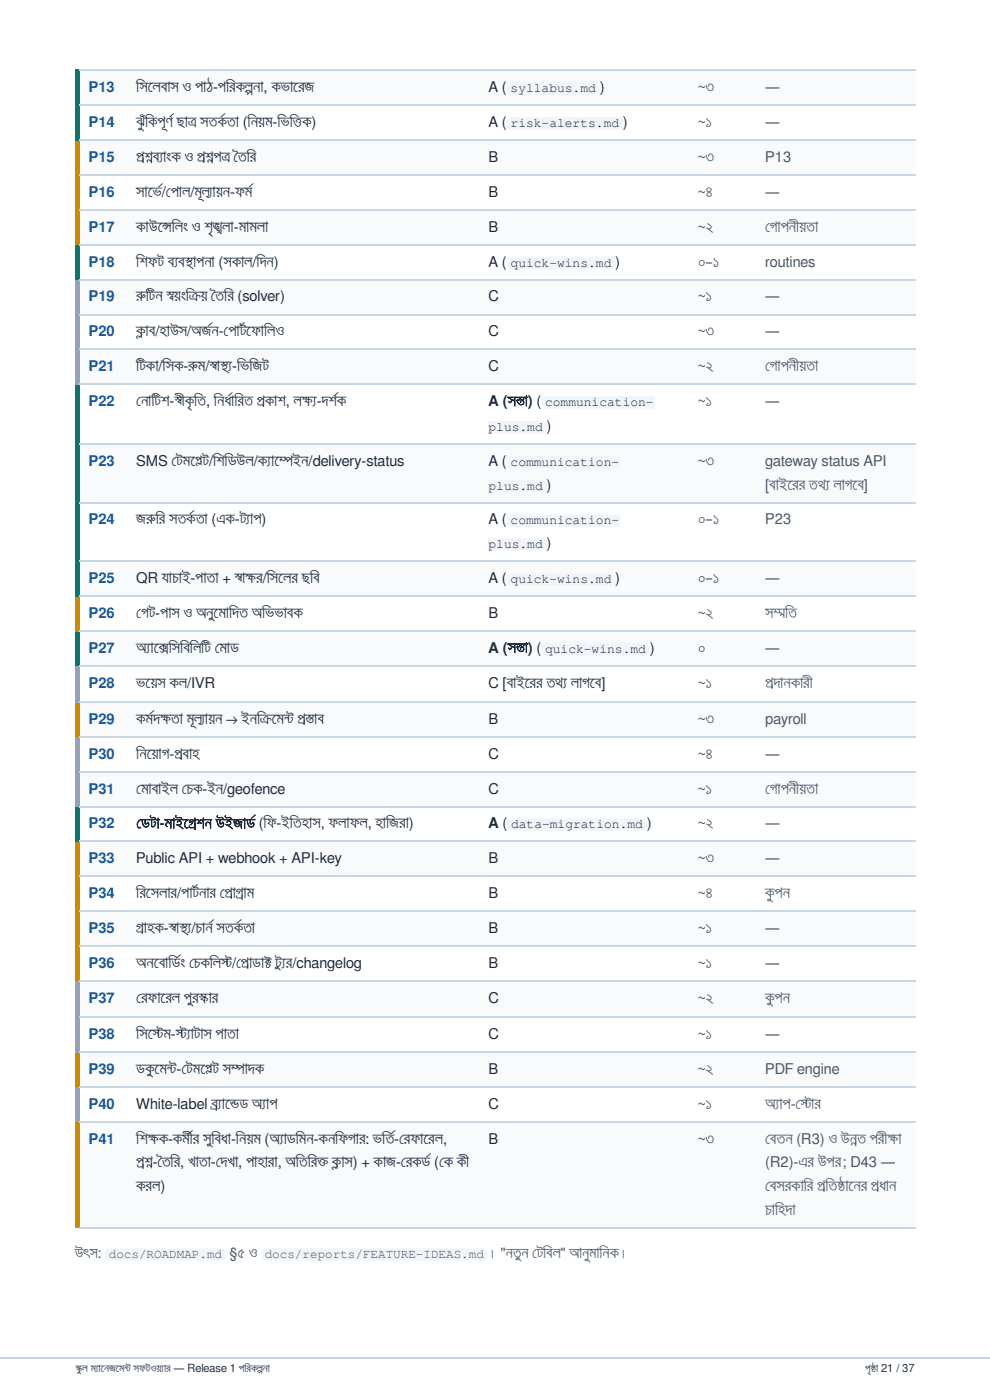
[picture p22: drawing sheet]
<svg xmlns="http://www.w3.org/2000/svg" width="210mm" height="297mm" viewBox="0 0 210 297" stroke-linecap="round" stroke-linejoin="round" font-family="sans-serif">
<defs><g id="words">
<g font-size="3.5" fill="#1e293b">
<text x="28.9" y="19.6">সি লে বা স ও পা ঠ-পরি কলনা</text>
<text x="52.1" y="19.6">্পনা, কভা রে জ</text>
<text x="28.9" y="27">ঝুঁ কি পূ র্ণ ছা ত সতর্ক তা</text>
<text x="40" y="27">্</text>
<text x="40" y="27">র</text>
<text x="28.9" y="34.4">প্র শ্নপ্র ব্যাংশ্ন ব্যাং ক ও প্র শ্নপ্র পত তৈ রি</text>
<text x="45.4" y="34.1">শ্ন ্</text>
<text x="47.1" y="34.4">র</text>
<text x="28.9" y="41.8">সা র্ভে</text>
<text x="34.4" y="41.8">র্ভে</text>
<text x="38.7" y="41.8">ল/মূ ল্যা য় ন-ফর্ম</text>
<text x="28.9" y="49.2">কা উন্সে</text>
<text x="36.5" y="49.2">লিং</text>
<text x="40.7" y="49.2">ও শৃ ঙলা -মা মলা</text>
<text x="45.2" y="49.2">্</text>
<text x="45.2" y="49.2">খ</text>
<text x="28.9" y="56.6">শি ফট ব্য বস্থা পনা</text>
<text x="28.9" y="64">রু টি ন স্ব য়ং ক্রি</text>
<text x="42.6" y="64">য় তৈ রি (solver)</text>
<text x="28.9" y="71.4">ক্লা ব/হা উস/অর্জ ন-পো</text>
<text x="44.9" y="71.4">র্জ</text>
<text x="50.9" y="71.4">র্ট ফো</text>
<text x="56.1" y="71.4">লি ও</text>
<text x="28.9" y="78.8">টি কা /সি ক-রু ম/স্বা স্থ্য -ভি জি ট</text>
<text x="28.9" y="86.3">নো</text>
<text x="32.2" y="86.3">টি শ-স্বী কৃ তি , নি র্ধা রি ত প্র কাপ্র কাশ, লক্ষ্য</text>
<text x="71.6" y="86.3">র্শ</text>
<text x="58.3" y="99">ম্পে</text>
<text x="62.2" y="99">ইন/delivery-status</text>
<text x="28.9" y="111.4">জরু রি সতর্ক তা</text>
<text x="53.8" y="111.4">প)</text>
<text x="52.1" y="123.8">্</text>
<text x="52.1" y="123.8">ষ</text>
<text x="28.9" y="131.2">গে ট-পা স ও অনু মোনুমো দি ত অভি ভা বক</text>
<text x="28.9" y="138.6">অ্যা</text>
<text x="32.6" y="138.6">ক্সে</text>
<text x="35.9" y="138.6">সি বি লি টি মো</text>
<text x="48.9" y="138.6">ড</text>
<text x="28.9" y="146.1">ভয়ে স কল/IVR</text>
<text x="121.2" y="146.1">লা গবে ]</text>
<text x="28.9" y="153.7">কর্ম দর্ম কতা মূ ল্যা য় ন → ইনক্রি</text>
<text x="34" y="153.7">্</text>
<text x="34" y="153.7">ষ</text>
<text x="57.7" y="153.7">মে ন প্র স্তাপ্র স্তাব</text>
<text x="60.3" y="153.7">্</text>
<text x="60.3" y="153.7">ট</text>
<text x="28.9" y="161.1">নি য়ো</text>
<text x="34.4" y="161.1">গ-প্র বাপ্র বাহ</text>
<text x="28.9" y="168.5">মো</text>
<text x="32.2" y="168.5">বা ইল চে ক-ইন/geofence</text>
<text x="28.9" y="175.9">ডে টা -মা ইগ্রে শন উইজা র্ড (ফি -ইতি হা স, ফলা ফল, হা জি রা )</text>
<text x="41.7" y="176.3">গ্রে</text>
<text x="28.9" y="190.8">রি সে লা র/পা র্ট না র প্রো</text>
<text x="50.1" y="190.8">গ্রা ম</text>
<text x="28.9" y="198.2">গ্রা হক-স্বা স্থ্য /চা র্ন সতর্ক তা</text>
<text x="28.9" y="205.6">অনবো</text>
<text x="35.8" y="205.6">র্ডিং</text>
<text x="40.1" y="205.6">চে কলি সট/প্রো</text>
<text x="47" y="205.6">্</text>
<text x="53.6" y="205.6">ডা ক ট্যু র/changelog</text>
<text x="56.1" y="205.6">্</text>
<text x="56.1" y="205.6">ট</text>
<text x="28.9" y="213">রে ফা রে ল পু রস্কা র</text>
<text x="28.9" y="220.7">সি স্টে</text>
<text x="34.7" y="220.7">ম-সট্যা</text>
<text x="37.3" y="220.7">্ টা স পা তা</text>
<text x="28.9" y="228.1">ডকু মে ন-টে মপ্লে টপ্লে সম্পা দক</text>
<text x="35.4" y="228.1">্</text>
<text x="35.4" y="228.1">ট</text>
<text x="47.8" y="235.5">ন্ডে</text>
<text x="50.8" y="235.5">ড অ্যা</text>
<text x="57.2" y="235.5">প</text>
<text x="28.9" y="242.9">শি কক-কর্মী র সু বিসুবি ধা -নি য় ম (অ্যা</text>
<text x="31.4" y="242.9">্</text>
<text x="31.4" y="242.9">ষ</text>
<text x="60.9" y="242.9">ডমি ন-কনফি গা র: ভর্তি -রে ফা রে ল,</text>
<text x="28.9" y="247.9">প্র শ্নপ্র -শ্ন তৈ রি , খা তা -দে খা , পা হা রা , অতি রি ক ক্লা স) + কা জ-রে কর্ড (কে</text>
<text x="67.4" y="247.9">্</text>
<text x="67.4" y="247.9">ত</text>
<text x="97" y="247.9">কী</text>
<text x="28.9" y="252.9">করল)</text>
</g>
<g font-size="3.5" fill="#475569">
<text x="162.5" y="49.2">গো</text>
<text x="165.8" y="49.2">পনী য় তা</text>
<text x="148.2" y="56.6">০–১</text>
<text x="162.5" y="78.8">গো</text>
<text x="165.8" y="78.8">পনী য় তা</text>
<text x="177" y="104">লা গবে ]</text>
<text x="148.2" y="111.4">০–১</text>
<text x="148.2" y="123.8">০–১</text>
<text x="162.5" y="131.2">সম্ম তি</text>
<text x="148.2" y="138.6">০</text>
<text x="162.5" y="146.1">প্র দাপ্র দানকা রী</text>
<text x="162.5" y="168.5">গো</text>
<text x="165.8" y="168.5">পনী য় তা</text>
<text x="162.5" y="190.8">কু পন</text>
<text x="162.5" y="213">কু পন</text>
<text x="162.5" y="235.5">অ্যা</text>
<text x="166.2" y="235.5">প-স্টো</text>
<text x="172.9" y="235.5">র</text>
<text x="162.5" y="242.9">বে তন (R3) ও উন্ন ত পরী ক্ষা</text>
<text x="182" y="243">ন্ন</text>
<text x="162.5" y="252.9">বে সরকা রি প্র তিপ্রতি ষ্ঠা নে র প্র ধাপ্র ধান</text>
<text x="162.5" y="258">চা হি দা</text>
</g>
<text font-size="3.4" fill="#475569" x="15.9" y="267.2">উৎস</text>
<g font-size="3.1" fill="#17599b">
<text x="18.8" y="19.6">P13</text>
<text x="18.8" y="27">P14</text>
<text x="18.8" y="34.4">P15</text>
<text x="18.8" y="41.8">P16</text>
<text x="18.8" y="49.2">P17</text>
<text x="18.8" y="56.6">P18</text>
<text x="18.8" y="64">P19</text>
<text x="18.8" y="71.4">P20</text>
<text x="18.8" y="78.8">P21</text>
<text x="18.8" y="86.3">P22</text>
<text x="18.8" y="99">P23</text>
<text x="18.8" y="111.4">P24</text>
<text x="18.8" y="123.8">P25</text>
<text x="18.8" y="131.2">P26</text>
<text x="18.8" y="138.6">P27</text>
<text x="18.8" y="146.1">P28</text>
<text x="18.8" y="153.7">P29</text>
<text x="18.8" y="161.1">P30</text>
<text x="18.8" y="168.5">P31</text>
<text x="18.8" y="175.9">P32</text>
<text x="18.8" y="183.4">P33</text>
<text x="18.8" y="190.8">P34</text>
<text x="18.8" y="198.2">P35</text>
<text x="18.8" y="205.6">P36</text>
<text x="18.8" y="213">P37</text>
<text x="18.8" y="220.7">P38</text>
<text x="18.8" y="228.1">P39</text>
<text x="18.8" y="235.5">P40</text>
<text x="18.8" y="242.9">P41</text>
</g>
<g font-size="3.1" fill="#1e293b">
<text x="103.7" y="19.6">A (</text>
<text x="127.3" y="19.6">)</text>
<text x="51.5" y="27">(নি য় ম-ভি ত্তি ক)</text>
<text x="103.7" y="27">A (</text>
<text x="132.3" y="27">)</text>
<text x="103.7" y="34.4">B</text>
<text x="34.4" y="41.8">/পো</text>
<text x="103.7" y="41.8">B</text>
<text x="103.7" y="49.2">B</text>
<text x="46.4" y="56.6">(সকা ল/দি ন)</text>
<text x="103.7" y="56.6">A (</text>
<text x="130.6" y="56.6">)</text>
<text x="103.7" y="64">C</text>
<text x="103.7" y="71.4">C</text>
<text x="103.7" y="78.8">C</text>
<text x="67.3" y="86.3">-দর্শ ক</text>
<text x="103.7" y="86.3">A (সস্তা ) (</text>
<text x="116.1" y="91.5">)</text>
<text x="28.9" y="99">SMS টে মপ্লে টপ্লে /শি ডি উল/ক্যা</text>
<text x="103.7" y="99">A (</text>
<text x="116.1" y="104">)</text>
<text x="44.9" y="111.4">(এক-ট্যা</text>
<text x="103.7" y="111.4">A (</text>
<text x="116.1" y="116.4">)</text>
<text x="28.9" y="123.8">QR যা চা ই-পা তা</text>
<text x="47.2" y="123.8">+ স্বা কর/সি লে র ছবি</text>
<text x="103.7" y="123.8">A (</text>
<text x="130.6" y="123.8">)</text>
<text x="103.7" y="131.2">B</text>
<text x="103.7" y="138.6">A (সস্তা ) (</text>
<text x="138" y="138.6">)</text>
<text x="103.7" y="146.1">C [বা ইরে র তথ্য</text>
<text x="103.7" y="153.7">B</text>
<text x="103.7" y="161.1">C</text>
<text x="103.7" y="168.5">C</text>
<text x="103.7" y="175.9">A (</text>
<text x="137.3" y="175.9">)</text>
<text x="28.9" y="183.4">Public API + webhook + API-key</text>
<text x="103.7" y="183.4">B</text>
<text x="103.7" y="190.8">B</text>
<text x="103.7" y="198.2">B</text>
<text x="103.7" y="205.6">B</text>
<text x="103.7" y="213">C</text>
<text x="103.7" y="220.7">C</text>
<text x="103.7" y="228.1">B</text>
<text x="28.9" y="235.5">White-label ব্র্যা</text>
<text x="103.7" y="235.5">C</text>
<text x="103.7" y="242.9">B</text>
</g>
<g font-size="3.1" fill="#475569">
<text x="148.2" y="19.6">~৩</text>
<text x="162.5" y="19.6">—</text>
<text x="148.2" y="27">~১</text>
<text x="162.5" y="27">—</text>
<text x="148.2" y="34.4">~৩</text>
<text x="162.5" y="34.4">P13</text>
<text x="148.2" y="41.8">~৪</text>
<text x="162.5" y="41.8">—</text>
<text x="148.2" y="49.2">~২</text>
<text x="162.5" y="56.6">routines</text>
<text x="148.2" y="64">~১</text>
<text x="162.5" y="64">—</text>
<text x="148.2" y="71.4">~৩</text>
<text x="162.5" y="71.4">—</text>
<text x="148.2" y="78.8">~২</text>
<text x="148.2" y="86.3">~১</text>
<text x="162.5" y="86.3">—</text>
<text x="148.2" y="99">~৩</text>
<text x="162.5" y="99">gateway status API</text>
<text x="162.5" y="104">[বা ইরে র তথ্য</text>
<text x="162.5" y="111.4">P23</text>
<text x="162.5" y="123.8">—</text>
<text x="148.2" y="131.2">~২</text>
<text x="162.5" y="138.6">—</text>
<text x="148.2" y="146.1">~১</text>
<text x="148.2" y="153.7">~৩</text>
<text x="162.5" y="153.7">payroll</text>
<text x="148.2" y="161.1">~৪</text>
<text x="162.5" y="161.1">—</text>
<text x="148.2" y="168.5">~১</text>
<text x="148.2" y="175.9">~২</text>
<text x="162.5" y="175.9">—</text>
<text x="148.2" y="183.4">~৩</text>
<text x="162.5" y="183.4">—</text>
<text x="148.2" y="190.8">~৪</text>
<text x="148.2" y="198.2">~১</text>
<text x="162.5" y="198.2">—</text>
<text x="148.2" y="205.6">~১</text>
<text x="162.5" y="205.6">—</text>
<text x="148.2" y="213">~২</text>
<text x="148.2" y="220.7">~১</text>
<text x="162.5" y="220.7">—</text>
<text x="148.2" y="228.1">~২</text>
<text x="162.5" y="228.1">PDF engine</text>
<text x="148.2" y="235.5">~১</text>
<text x="148.2" y="242.9">~৩</text>
<text x="162.5" y="247.9">(R2)-এর উপর; D43 —</text>
</g>
<g font-size="3" fill="#475569">
<text x="20.8" y="267.2">:</text>
<text x="48.7" y="267.2">§৫ ও</text>
<text x="103.6" y="267.2">। &quot;নতু ন টে বি ল&quot; আনু মানু মানি ক।</text>
</g>
<g font-size="2.7" fill="#1e293b">
<text x="108.4" y="19.6">syllabus.md</text>
<text x="108.4" y="27">risk-alerts.md</text>
<text x="108.4" y="56.6">quick-wins.md</text>
<text x="115.8" y="86.3">communication-</text>
<text x="103.7" y="91.5">plus.md</text>
<text x="108.4" y="99">communication-</text>
<text x="103.7" y="104">plus.md</text>
<text x="108.4" y="111.4">communication-</text>
<text x="103.7" y="116.4">plus.md</text>
<text x="108.4" y="123.8">quick-wins.md</text>
<text x="115.8" y="138.6">quick-wins.md</text>
<text x="108.5" y="175.9">data-migration.md</text>
</g>
<g font-size="2.7" fill="#475569">
<text x="23.1" y="267.2">docs/ROADMAP.md</text>
<text x="56.2" y="267.2">docs/reports/FEATURE-IDEAS.md</text>
</g>
<g font-size="2.4" fill="#272d37">
<text x="16" y="291.3">স্কু ল ম্যা</text>
<text x="21.4" y="291.3">নে জমে ন সফটওয়্যা</text>
<text x="26.4" y="291.3">্</text>
<text x="26.4" y="291.3">ট</text>
<text x="35.3" y="291.3">র — Release 1 পরি কলপ</text>
<text x="54.7" y="291.3">্না</text>
<text x="183.7" y="291.3">পৃ ষ্ঠা</text>
<text x="187.1" y="291.3">21 / 37</text>
</g>
</g></defs>
<g fill="#f8fafc">
<path d="M16.4 14.8h10.6v7.4h-10.6z"/>
<path d="M27 14.8h74.9v7.4h-74.9z"/>
<path d="M101.9 14.8h44.4v7.4h-44.4z"/>
<path d="M146.3 14.8h14.3v7.4h-14.3z"/>
<path d="M160.6 14.8h33.8v7.4h-33.8z"/>
<path d="M16.4 29.6h10.6v7.4h-10.6z"/>
<path d="M27 29.6h74.9v7.4h-74.9z"/>
<path d="M101.9 29.6h44.4v7.4h-44.4z"/>
<path d="M146.3 29.6h14.3v7.4h-14.3z"/>
<path d="M160.6 29.6h33.8v7.4h-33.8z"/>
<path d="M16.4 44.5h10.6v7.6h-10.6z"/>
<path d="M27 44.5h74.9v7.6h-74.9z"/>
<path d="M101.9 44.5h44.4v7.6h-44.4z"/>
<path d="M146.3 44.5h14.3v7.6h-14.3z"/>
<path d="M160.6 44.5h33.8v7.6h-33.8z"/>
<path d="M16.4 59.5h10.6v7.4h-10.6z"/>
<path d="M27 59.5h74.9v7.4h-74.9z"/>
<path d="M101.9 59.5h44.4v7.4h-44.4z"/>
<path d="M146.3 59.5h14.3v7.4h-14.3z"/>
<path d="M160.6 59.5h33.8v7.4h-33.8z"/>
<path d="M16.4 74.3h10.6v7.5h-10.6z"/>
<path d="M27 74.3h74.9v7.5h-74.9z"/>
<path d="M101.9 74.3h44.4v7.5h-44.4z"/>
<path d="M146.3 74.3h14.3v7.5h-14.3z"/>
<path d="M160.6 74.3h33.8v7.5h-33.8z"/>
<path d="M16.4 94.2h10.6v12.4h-10.6z"/>
<path d="M27 94.2h74.9v12.4h-74.9z"/>
<path d="M101.9 94.2h44.4v12.4h-44.4z"/>
<path d="M146.3 94.2h14.3v12.4h-14.3z"/>
<path d="M160.6 94.2h33.8v12.4h-33.8z"/>
<path d="M16.4 119.3h10.6v7.4h-10.6z"/>
<path d="M27 119.3h74.9v7.4h-74.9z"/>
<path d="M101.9 119.3h44.4v7.4h-44.4z"/>
<path d="M146.3 119.3h14.3v7.4h-14.3z"/>
<path d="M160.6 119.3h33.8v7.4h-33.8z"/>
<path d="M16.4 134.1h10.6v7.5h-10.6z"/>
<path d="M27 134.1h74.9v7.5h-74.9z"/>
<path d="M101.9 134.1h44.4v7.5h-44.4z"/>
<path d="M146.3 134.1h14.3v7.5h-14.3z"/>
<path d="M160.6 134.1h33.8v7.5h-33.8z"/>
<path d="M16.4 149h10.6v7.4h-10.6z"/>
<path d="M27 149h74.9v7.4h-74.9z"/>
<path d="M101.9 149h44.4v7.4h-44.4z"/>
<path d="M146.3 149h14.3v7.4h-14.3z"/>
<path d="M160.6 149h33.8v7.4h-33.8z"/>
<path d="M16.4 163.8h10.6v7.4h-10.6z"/>
<path d="M27 163.8h74.9v7.4h-74.9z"/>
<path d="M101.9 163.8h44.4v7.4h-44.4z"/>
<path d="M146.3 163.8h14.3v7.4h-14.3z"/>
<path d="M160.6 163.8h33.8v7.4h-33.8z"/>
<path d="M16.4 178.9h10.6v7.4h-10.6z"/>
<path d="M27 178.9h74.9v7.4h-74.9z"/>
<path d="M101.9 178.9h44.4v7.4h-44.4z"/>
<path d="M146.3 178.9h14.3v7.4h-14.3z"/>
<path d="M160.6 178.9h33.8v7.4h-33.8z"/>
<path d="M16.4 193.7h10.6v7.4h-10.6z"/>
<path d="M27 193.7h74.9v7.4h-74.9z"/>
<path d="M101.9 193.7h44.4v7.4h-44.4z"/>
<path d="M146.3 193.7h14.3v7.4h-14.3z"/>
<path d="M160.6 193.7h33.8v7.4h-33.8z"/>
<path d="M16.4 208.5h10.6v7.4h-10.6z"/>
<path d="M27 208.5h74.9v7.4h-74.9z"/>
<path d="M101.9 208.5h44.4v7.4h-44.4z"/>
<path d="M146.3 208.5h14.3v7.4h-14.3z"/>
<path d="M160.6 208.5h33.8v7.4h-33.8z"/>
<path d="M16.4 223.3h10.6v7.4h-10.6z"/>
<path d="M27 223.3h74.9v7.4h-74.9z"/>
<path d="M101.9 223.3h44.4v7.4h-44.4z"/>
<path d="M146.3 223.3h14.3v7.4h-14.3z"/>
<path d="M160.6 223.3h33.8v7.4h-33.8z"/>
<path d="M16.4 238.1h10.6v22.8h-10.6z"/>
<path d="M27 238.1h74.9v22.8h-74.9z"/>
<path d="M101.9 238.1h44.4v22.8h-44.4z"/>
<path d="M146.3 238.1h14.3v22.8h-14.3z"/>
<path d="M160.6 238.1h33.8v22.8h-33.8z"/>
</g>
<path d="M15.9 14.8h1v7.7h-1z" fill="#0f766e"/>
<path d="M16.9 14.9h177.5" fill="none" stroke="#c9d6e3" stroke-width=".26"/>
<path d="M15.9 22.5h1v7.4h-1z" fill="#0f766e"/>
<path d="M16.9 22.4h177.5" fill="none" stroke="#c9d6e3" stroke-width=".26"/>
<path d="M15.9 29.9h1v7.4h-1z" fill="#ca8a04"/>
<path d="M16.9 29.8h177.5" fill="none" stroke="#c9d6e3" stroke-width=".26"/>
<path d="M15.9 37.3h1v7.4h-1z" fill="#ca8a04"/>
<path d="M16.9 37.2h177.5" fill="none" stroke="#c9d6e3" stroke-width=".26"/>
<path d="M15.9 44.7h1v7.4h-1z" fill="#ca8a04"/>
<path d="M16.9 44.6h177.5" fill="none" stroke="#c9d6e3" stroke-width=".26"/>
<path d="M15.9 52.1h1v7.4h-1z" fill="#0f766e"/>
<path d="M16.9 52h177.5" fill="none" stroke="#c9d6e3" stroke-width=".26"/>
<path d="M15.9 59.5h1v7.4h-1z" fill="#94a3b8"/>
<path d="M16.9 59.4h177.5" fill="none" stroke="#c9d6e3" stroke-width=".26"/>
<path d="M15.9 66.9h1v7.4h-1z" fill="#94a3b8"/>
<path d="M16.9 66.8h177.5" fill="none" stroke="#c9d6e3" stroke-width=".26"/>
<path d="M15.9 74.3h1v7.5h-1z" fill="#94a3b8"/>
<path d="M16.9 74.2h177.5" fill="none" stroke="#c9d6e3" stroke-width=".26"/>
<path d="M15.9 81.8h1v12.7h-1z" fill="#0f766e"/>
<path d="M16.9 81.6h177.5" fill="none" stroke="#c9d6e3" stroke-width=".26"/>
<path d="M15.9 94.5h1v12.4h-1z" fill="#0f766e"/>
<path d="M16.9 94.3h177.5" fill="none" stroke="#c9d6e3" stroke-width=".26"/>
<path d="M15.9 106.9h1v12.4h-1z" fill="#0f766e"/>
<path d="M16.9 106.8h177.5" fill="none" stroke="#c9d6e3" stroke-width=".26"/>
<path d="M15.9 119.3h1v7.4h-1z" fill="#0f766e"/>
<path d="M16.9 119.2h177.5" fill="none" stroke="#c9d6e3" stroke-width=".26"/>
<path d="M15.9 126.7h1v7.4h-1z" fill="#ca8a04"/>
<path d="M16.9 126.6h177.5" fill="none" stroke="#c9d6e3" stroke-width=".26"/>
<path d="M15.9 134.1h1v7.5h-1z" fill="#0f766e"/>
<path d="M16.9 134h177.5" fill="none" stroke="#c9d6e3" stroke-width=".26"/>
<path d="M15.9 141.6h1v7.6h-1z" fill="#94a3b8"/>
<path d="M16.9 141.4h177.5" fill="none" stroke="#c9d6e3" stroke-width=".26"/>
<path d="M15.9 149.2h1v7.4h-1z" fill="#ca8a04"/>
<path d="M16.9 149.1h177.5" fill="none" stroke="#c9d6e3" stroke-width=".26"/>
<path d="M15.9 156.6h1v7.4h-1z" fill="#94a3b8"/>
<path d="M16.9 156.5h177.5" fill="none" stroke="#c9d6e3" stroke-width=".26"/>
<path d="M15.9 164h1v7.5h-1z" fill="#94a3b8"/>
<path d="M16.9 163.9h177.5" fill="none" stroke="#c9d6e3" stroke-width=".26"/>
<path d="M15.9 171.5h1v7.4h-1z" fill="#0f766e"/>
<path d="M16.9 171.3h177.5" fill="none" stroke="#c9d6e3" stroke-width=".26"/>
<path d="M15.9 178.9h1v7.4h-1z" fill="#ca8a04"/>
<path d="M16.9 178.7h177.5" fill="none" stroke="#c9d6e3" stroke-width=".26"/>
<path d="M15.9 186.3h1v7.4h-1z" fill="#ca8a04"/>
<path d="M16.9 186.1h177.5" fill="none" stroke="#c9d6e3" stroke-width=".26"/>
<path d="M15.9 193.7h1v7.4h-1z" fill="#ca8a04"/>
<path d="M16.9 193.5h177.5" fill="none" stroke="#c9d6e3" stroke-width=".26"/>
<path d="M15.9 201.1h1v7.4h-1z" fill="#ca8a04"/>
<path d="M16.9 201h177.5" fill="none" stroke="#c9d6e3" stroke-width=".26"/>
<path d="M15.9 208.5h1v7.7h-1z" fill="#94a3b8"/>
<path d="M16.9 208.4h177.5" fill="none" stroke="#c9d6e3" stroke-width=".26"/>
<path d="M15.9 216.2h1v7.4h-1z" fill="#94a3b8"/>
<path d="M16.9 216h177.5" fill="none" stroke="#c9d6e3" stroke-width=".26"/>
<path d="M15.9 223.6h1v7.4h-1z" fill="#ca8a04"/>
<path d="M16.9 223.4h177.5" fill="none" stroke="#c9d6e3" stroke-width=".26"/>
<path d="M15.9 231h1v7.4h-1z" fill="#94a3b8"/>
<path d="M16.9 230.8h177.5" fill="none" stroke="#c9d6e3" stroke-width=".26"/>
<path d="M15.9 238.4h1v22.5h-1z" fill="#ca8a04"/>
<path d="M16.9 238.3h177.5M16.9 260.7h177.5" fill="none" stroke="#c9d6e3" stroke-width=".26"/>
<g fill="#f1f5f9">
<path d="M107.9 17.7l.6-.2h18a.79 .79 0 0 1 .8 .8v1a.79 .79 0 0 1-.8 .8h-18a.79 .79 0 0 1-.8-.8v-1.2z"/>
<path d="M107.9 25.1l.6-.2h23a.79 .79 0 0 1 .8 .8v1a.79 .79 0 0 1-.8 .8h-23a.79 .79 0 0 1-.8-.8v-1.2z"/>
<path d="M107.9 54.7l.6-.2h21.4a.79 .79 0 0 1 .8 .8v1.1a.79 .79 0 0 1-.8 .8h-21.4a.79 .79 0 0 1-.8-.8v-1.3z"/>
<path d="M115.3 84.4l.6-.3h23.1v2.7h-23.1a.79 .79 0 0 1-.8-.8v-1.2z"/>
<path d="M103.7 89.4h11.7a.79 .79 0 0 1 .8 .8v1.1a.79 .79 0 0 1-.8 .8h-11.7z"/>
<path d="M107.9 97.1l.6-.3h23v2.7h-23a.79 .79 0 0 1-.8-.8v-1.2z"/>
<path d="M103.7 101.9h11.7a.79 .79 0 0 1 .8 .8v1a.79 .79 0 0 1-.8 .8h-11.7z"/>
<path d="M107.9 109.5l.6-.2h23v2.6h-23a.79 .79 0 0 1-.8-.8v-1.2z"/>
<path d="M103.7 114.3h11.7a.79 .79 0 0 1 .8 .8v1.1a.79 .79 0 0 1-.8 .7h-11.7z"/>
<path d="M107.9 121.9l.6-.2h21.4a.79 .79 0 0 1 .8 .8v1.1a.79 .79 0 0 1-.8 .8h-21.4a.79 .79 0 0 1-.8-.8v-1.3z"/>
<path d="M115.3 136.8l.6-.3h21.2a.79 .79 0 0 1 .7 .8v1.1a.79 .79 0 0 1-.7 .8h-21.2a.79 .79 0 0 1-.8-.8v-1.2z"/>
<path d="M107.9 174.1l.6-.3h28a.79 .79 0 0 1 .8 .8v1.1a.79 .79 0 0 1-.8 .8h-28a.79 .79 0 0 1-.8-.8v-1.2z"/>
<path d="M22.5 265.3l.5-.2h24.1a.79 .79 0 0 1 .8 .8v1.1a.79 .79 0 0 1-.8 .8h-24.1a.79 .79 0 0 1-.8-.8v-1.2z"/>
<path d="M55.8 265.3l.6-.2h46.3a.79 .79 0 0 1 .8 .8v1.1a.79 .79 0 0 1-.8 .8h-46.3a.79 .79 0 0 1-.8-.8v-1.2z"/>
</g>
<path d="M0 288.5h210.1" fill="none" stroke="#cbd5e1" stroke-width=".26"/>
<use href="#words"/>
</svg>
